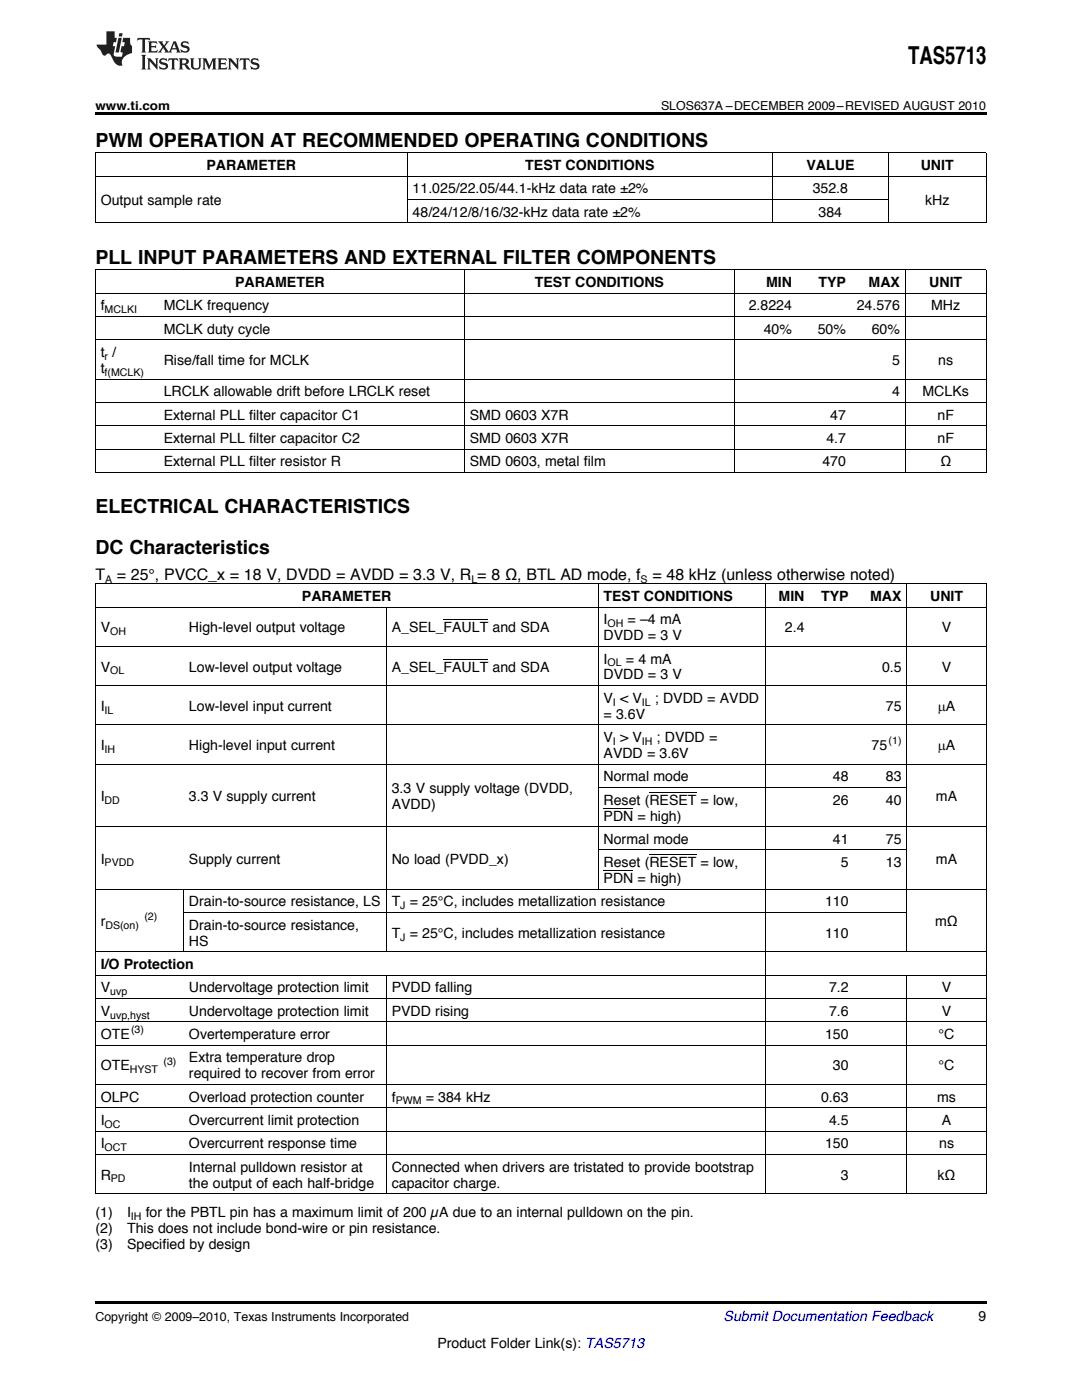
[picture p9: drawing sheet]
<svg xmlns="http://www.w3.org/2000/svg" width="216mm" height="279mm" viewBox="0 0 216 279" stroke-linecap="round" stroke-linejoin="round" font-family="sans-serif">
<defs><g id="words">
<text font-size="4.9" x="181.2" y="12.8">TAS5713</text>
<g font-size="3.9">
<text x="19" y="29.3">PWM OPERATION AT RECOMMENDED OPERATING CONDITIONS</text>
<text x="19" y="52.6">PLL INPUT PARAMETERS AND EXTERNAL FILTER COMPONENTS</text>
<text x="19" y="102.4">ELECTRICAL CHARACTERISTICS</text>
<text x="19" y="110.6">DC Characteristics</text>
</g>
<g font-size="3.2">
<text x="19" y="115.7">T</text>
<text x="23.3" y="115.7">= 25°, PVCC_x = 18 V, DVDD = AVDD = 3.3 V, R = 8 Ω, BTL AD mode, f</text>
<text x="130.2" y="115.7">= 48 kHz (unless otherwise noted)</text>
</g>
<g font-size="2.8">
<text x="41.2" y="33.9">PARAMETER</text>
<text x="104.8" y="33.9">TEST CONDITIONS</text>
<text x="160.9" y="33.9">VALUE</text>
<text x="183.7" y="33.9">UNIT</text>
<text x="20.1" y="40.9">Output sample rate</text>
<text x="82.3" y="38.6">11.025/22.05/44.1-kHz data rate ±2%</text>
<text x="162.2" y="38.6">352.8</text>
<text x="184.6" y="40.9">kHz</text>
<text x="82.3" y="43.3">48/24/12/8/16/32-kHz data rate ±2%</text>
<text x="163.3" y="43.3">384</text>
<text x="46.9" y="57.3">PARAMETER</text>
<text x="106.7" y="57.3">TEST CONDITIONS</text>
<text x="152.9" y="57.3">MIN</text>
<text x="163.3" y="57.3">TYP</text>
<text x="173.3" y="57.3">MAX</text>
<text x="185.4" y="57.3">UNIT</text>
<text x="20.1" y="61.9">f</text>
<text x="32.7" y="61.9">MCLK frequency</text>
<text x="149.4" y="61.9">2.8224</text>
<text x="171" y="61.9">24.576</text>
<text x="185.8" y="61.9">MHz</text>
<text x="20.1" y="71.3">t /</text>
<text x="32.7" y="66.6">MCLK duty cycle</text>
<text x="152.4" y="66.6">40%</text>
<text x="163.2" y="66.6">50%</text>
<text x="174" y="66.6">60%</text>
<text x="20.1" y="74.4">t</text>
<text x="32.7" y="72.8">Rise/fall time for MCLK</text>
<text x="178" y="72.8">5</text>
<text x="187.2" y="72.8">ns</text>
<text x="32.7" y="79.1">LRCLK allowable drift before LRCLK reset</text>
<text x="32.7" y="83.7">External PLL filter capacitor C1</text>
<text x="93.7" y="83.7">SMD 0603 X7R</text>
<text x="165.7" y="83.7">47</text>
<text x="178" y="79.1">4</text>
<text x="184.1" y="79.1">MCLKs</text>
<text x="187.1" y="83.7">nF</text>
<text x="32.7" y="88.4">External PLL filter capacitor C2</text>
<text x="93.7" y="88.4">SMD 0603 X7R</text>
<text x="164.9" y="88.4">4.7</text>
<text x="187.1" y="88.4">nF</text>
<text x="32.7" y="93.1">External PLL filter resistor R</text>
<text x="93.7" y="93.1">SMD 0603, metal film</text>
<text x="164.1" y="93.1">470</text>
<text x="187.6" y="93.1">Ω</text>
<text x="60.3" y="119.9">PARAMETER</text>
<text x="120.4" y="119.9">TEST CONDITIONS</text>
<text x="155.4" y="119.9">MIN</text>
<text x="163.8" y="119.9">TYP</text>
<text x="173.6" y="119.9">MAX</text>
<text x="185.6" y="119.9">UNIT</text>
<text x="120.4" y="124.6">I</text>
<text x="125.2" y="124.6">= –4 mA</text>
<text x="20.1" y="126.2">V</text>
<text x="37.7" y="126.2">High-level output voltage</text>
<text x="78.2" y="126.2">A_SEL_FAULT and SDA</text>
<text x="120.4" y="127.8">DVDD = 3 V</text>
<text x="156.6" y="126.2">2.4</text>
<text x="187.9" y="126.2">V</text>
<text x="20.1" y="134">V</text>
<text x="37.7" y="134">Low-level output voltage</text>
<text x="78.2" y="134">A_SEL_FAULT and SDA</text>
<text x="120.4" y="132.4">I</text>
<text x="120.4" y="135.6">DVDD = 3 V</text>
<text x="124.9" y="132.4">= 4 mA</text>
<text x="176" y="134">0.5</text>
<text x="187.9" y="134">V</text>
<text x="20.1" y="141.9">I</text>
<text x="37.7" y="141.9">Low-level input current</text>
<text x="120.4" y="140.3">V &lt; V</text>
<text x="120.4" y="143.4">= 3.6V</text>
<text x="130.7" y="140.3">; DVDD = AVDD</text>
<text x="176.8" y="141.9">75</text>
<text x="187.1" y="141.9">mA</text>
<text x="20.1" y="149.7">I</text>
<text x="37.7" y="149.7">High-level input current</text>
<text x="120.4" y="148.1">V &gt; V</text>
<text x="131" y="148.1">; DVDD =</text>
<text x="173.9" y="149.7">75</text>
<text x="187.1" y="149.7">mA</text>
<text x="120.4" y="151.3">AVDD = 3.6V</text>
<text x="120.4" y="155.9">Normal mode</text>
<text x="166.2" y="155.9">48</text>
<text x="176.8" y="155.9">83</text>
<text x="20.1" y="159.8">I</text>
<text x="37.7" y="159.8">3.3 V supply current</text>
<text x="78.2" y="158.3">3.3 V supply voltage (DVDD,</text>
<text x="78.2" y="161.4">AVDD)</text>
<text x="120.4" y="160.6">Reset (RESET = low,</text>
<text x="166.2" y="160.6">26</text>
<text x="176.8" y="160.6">40</text>
<text x="186.8" y="159.8">mA</text>
<text x="120.4" y="163.8">PDN = high)</text>
<text x="20.1" y="172.3">I</text>
<text x="37.7" y="172.3">Supply current</text>
<text x="78.2" y="172.3">No load (PVDD_x)</text>
<text x="120.4" y="168.4">Normal mode</text>
<text x="120.4" y="173.1">Reset (RESET = low,</text>
<text x="166.2" y="168.4">41</text>
<text x="167.8" y="173.1">5</text>
<text x="176.8" y="168.4">75</text>
<text x="176.8" y="173.1">13</text>
<text x="186.8" y="172.3">mA</text>
<text x="120.4" y="176.2">PDN = high)</text>
<text x="20.1" y="184.8">r</text>
<text x="37.7" y="180.9">Drain-to-source resistance, LS</text>
<text x="37.7" y="185.6">Drain-to-source resistance,</text>
<text x="78.2" y="180.9">T = 25°C, includes metallization resistance</text>
<text x="164.6" y="180.9">110</text>
<text x="186.6" y="184.8">mΩ</text>
<text x="37.7" y="188.7">HS</text>
<text x="78.2" y="187.1">T = 25°C, includes metallization resistance</text>
<text x="164.6" y="187.1">110</text>
<text x="20.1" y="193.4">I/O Protection</text>
<text x="20.1" y="198">V</text>
<text x="20.1" y="202.7">V</text>
<text x="37.7" y="198">Undervoltage protection limit</text>
<text x="37.7" y="202.7">Undervoltage protection limit</text>
<text x="78.2" y="198">PVDD falling</text>
<text x="78.2" y="202.7">PVDD rising</text>
<text x="165.4" y="198">7.2</text>
<text x="165.4" y="202.7">7.6</text>
<text x="187.9" y="198">V</text>
<text x="187.9" y="202.7">V</text>
<text x="20.1" y="207.4">OTE</text>
<text x="37.7" y="207.4">Overtemperature error</text>
<text x="164.6" y="207.4">150</text>
<text x="187.3" y="207.4">°C</text>
<text x="20.1" y="213.6">OTE</text>
<text x="37.7" y="212">Extra temperature drop</text>
<text x="37.7" y="215.2">required to recover from error</text>
<text x="166.2" y="213.6">30</text>
<text x="187.3" y="213.6">°C</text>
<text x="20.1" y="219.9">OLPC</text>
<text x="37.7" y="219.9">Overload protection counter</text>
<text x="78.2" y="219.9">f</text>
<text x="84.9" y="219.9">= 384 kHz</text>
<text x="163.8" y="219.9">0.63</text>
<text x="187" y="219.9">ms</text>
<text x="20.1" y="224.5">I</text>
<text x="37.7" y="224.5">Overcurrent limit protection</text>
<text x="165.4" y="224.5">4.5</text>
<text x="187.9" y="224.5">A</text>
<text x="20.1" y="229.2">I</text>
<text x="37.7" y="229.2">Overcurrent response time</text>
<text x="37.7" y="233.8">Internal pulldown resistor at</text>
<text x="78.2" y="233.8">Connected when drivers are tristated to provide bootstrap</text>
<text x="164.6" y="229.2">150</text>
<text x="187.4" y="229.2">ns</text>
<text x="20.1" y="235.4">R</text>
<text x="37.7" y="237">the output of each half-bridge</text>
<text x="78.2" y="237">capacitor charge.</text>
<text x="167.8" y="235.4">3</text>
<text x="187.1" y="235.4">kΩ</text>
<text x="19" y="242.9">(1)</text>
<text x="25.4" y="242.9">I</text>
<text x="29.1" y="242.9">for the PBTL pin has a maximum limit of 200 µA due to an internal pulldown on the pin.</text>
<text x="19" y="246">(2)</text>
<text x="19" y="249.2">(3)</text>
<text x="25.4" y="246">This does not include bond-wire or pin resistance.</text>
<text x="25.4" y="249.2">Specified by design</text>
<text x="195.3" y="263.6">9</text>
<text x="87.3" y="269">Product Folder Link(s): TAS5713</text>
</g>
<text font-size="2.8" fill="#0000c8" x="144.4" y="263.6">Submit Documentation Feedback</text>
<g font-size="2.5">
<text x="19" y="21.9">www.ti.com</text>
<text x="131.9" y="21.9">SLOS637A –DECEMBER 2009–REVISED AUGUST 2010</text>
<text x="19" y="263.6">Copyright © 2009–2010, Texas Instruments Incorporated</text>
</g>
<g font-size="2.1">
<text x="20.9" y="62.5">MCLKI</text>
<text x="20.9" y="71.8">r</text>
<text x="20.9" y="75">f(MCLK)</text>
<text x="21" y="116.3">A</text>
<text x="94.1" y="116.3">L</text>
<text x="127.8" y="116.3">S</text>
<text x="121.2" y="125.2">OH</text>
<text x="22" y="126.8">OH</text>
<text x="22" y="134.6">OL</text>
<text x="121.2" y="133">OL</text>
<text x="20.9" y="142.4">IL</text>
<text x="122.3" y="140.8">I</text>
<text x="128.1" y="140.8">IL</text>
<text x="122.3" y="148.7">I</text>
<text x="128.1" y="148.7">IH</text>
<text x="177.3" y="148.6">(1)</text>
<text x="20.9" y="150.2">IH</text>
<text x="20.9" y="160.4">DD</text>
<text x="20.9" y="172.9">PVDD</text>
<text x="21" y="185.4">DS(on)</text>
<text x="28.8" y="183.7">(2)</text>
<text x="79.9" y="181.5">J</text>
<text x="79.9" y="187.7">J</text>
<text x="22" y="198.6">uvp</text>
<text x="22" y="203.3">uvp,hyst</text>
<text x="26.2" y="206.2">(3)</text>
<text x="25.9" y="214.2">HYST</text>
<text x="32.6" y="212.5">(3)</text>
<text x="79" y="220.4">PWM</text>
<text x="20.9" y="225.1">OC</text>
<text x="20.9" y="229.7">OCT</text>
<text x="22.1" y="236">PD</text>
<text x="26.1" y="243.4">IH</text>
</g>
</g></defs>
<g fill="#231f20">
<path d="M27.5 7.6l-.1 .5 .4-.2h.6v.1v2.1l-.2 .4h1l-.3-.4v-2.1l.1-.1h.5l.5 .2-.2-.5zM29.5 8.3l.2 .3v1.5l-.2 .4h1.8l.2-.6a1.04 1.04 0 0 1-1.3 .2v-.7h.6l.3 .2v-.6l-.3 .2h-.6v-.6l.8-.1 .4 .3-.2-.5zM31.5 8.3l.9 1.1-.9 1.1h.8l-.2-.2 .5-.7 .4 .7-.2 .2h1.5l-.1-.2 .1-.4h.9l.1 .4-.2 .2h1l-.3-.3-.7-1.9h-.5l-.9 2-.8-1 .9-1h-.8l.1 .3-.3 .5-.4-.6 .2-.2zM34.7 8.6l.4 1h-.7zM36.3 8.4a.63 .63 0 0 0-.2 .7 .63 .63 0 0 0 .6 .4l.6 .2 .1 .2a.75 .75 0 0 1-.7 .4 .75 .75 0 0 1-.6-.5l.1 .7 .1-.1a1.11 1.11 0 0 0 1.5-.6 1.13 1.13 0 0 0-1.2-.8l-.1-.4a1.04 1.04 0 0 1 1.2 .2l-.2-.5-.1 .1-.5-.2zM28.2 10.9l.2 .4v2.2l-.2 .4h1l-.3-.4v-2.2l.3-.4zM29.3 11.6l.3 .4v1.5l-.3 .4h.8l-.2-.4v-1.3l1.5 1.7v-1.9l.2-.4h-.7l.2 .4v.9l-1.1-1.3zM32 11.8a.62 .62 0 0 0-.2 .7 .62 .62 0 0 0 .6 .4l.6 .1 .1 .3a.76 .76 0 0 1-.7 .3 .76 .76 0 0 1-.6-.4l.1 .7 .1-.1a1.11 1.11 0 0 0 1.5-.6 1.13 1.13 0 0 0-1.2-.8l-.1-.4a1.04 1.04 0 0 1 1.2 .2l-.2-.6-.1 .1-.5-.1zM33.7 11.6l-.2 .6a.61 .61 0 0 1 .8-.3v1.6l-.2 .4h.9l-.2-.4v-1.6a.63 .63 0 0 1 .8 .3l-.2-.6zM35.6 11.6l.3 .4v1.5l-.3 .4h1l-.2-.2v-.8l.5 .2a.76 .76 0 0 0 1.2 .7l-1-1a.58 .58 0 0 0 .6-.5 .58 .58 0 0 0-.5-.6zM36.4 11.9h.1a.45 .45 0 0 1 .5 .1 .45 .45 0 0 1 .1 .5l-.7 .2zM37.9 11.6l.2 .2a2.17 2.17 0 0 0 .3 1.9 .99 .99 0 0 0 1.6-.6v-1.1l.2-.4h-.7l.2 .2a1.92 1.92 0 0 1-.2 1.8 .6 .6 0 0 1-.9-.5v-1.1l.2-.4zM40.4 11.6l.2 .4v1.5l-.2 .4h.7l-.2-.4v-1.4l.8 1.8 .8-1.8v1.4l-.2 .4h.9l-.2-.4v-1.5l.2-.4h-.8l-.6 1.5-.6-1.5zM43.4 11.6l.2 .4v1.5l-.2 .4h1.8l.2-.6a1.04 1.04 0 0 1-1.3 .1v-.6h.5l.4 .2v-.6l-.4 .2h-.5v-.7h.8l.3 .3-.1-.6zM45.5 11.6l.2 .4v1.5l-.2 .4h.7l-.2-.4v-1.3l1.5 1.7v-1.9l.2-.4h-.7l.2 .4v.9l-1.1-1.3zM47.9 11.6l-.1 .6a.61 .61 0 0 1 .8-.3v1.6l-.3 .4h1l-.3-.4 .1-1.6a.63 .63 0 0 1 .7 .3l-.1-.6zM50.2 11.8a.62 .62 0 0 0-.2 .7 .62 .62 0 0 0 .6 .4l.6 .1 .2 .3a.76 .76 0 0 1-.8 .3 .76 .76 0 0 1-.6-.4l.1 .7 .2-.1a1.11 1.11 0 0 0 1.5-.6 1.13 1.13 0 0 0-1.3-.8l-.1-.4a1.04 1.04 0 0 1 1.2 .2l-.1-.6-.2 .1-.5-.1z"/>
<path d="M21.2 6.3v2.6h-1.9l.1 .4 .7 .9a.91 .91 0 0 0 1 .8 .56 .56 0 0 1 .5-.3 .56 .56 0 0 1 .5 .3l.4 .8a1.53 1.53 0 0 0 1.9 1.2 1.54 1.54 0 0 1 1-2.1l.9-.3v-1.4a1.52 1.52 0 0 1-.3-1.6h-1.4l-.2 .8h.5l-.2 .8h-.4l-.2 1v.2l.4 .1-.2 .8a1.93 1.93 0 0 1-1.6-.3l.3-1.8h-.5l.2-.8h.4l.2-.8h-.4v-1.3zM23.6 7.6l-.6 2.9h.7l.6-2.9zM23.8 6.6l-.1 .7h.6l.2-.7z"/>
</g>
<path d="M19 22.5h177.8v.5h-177.8zM19 259.7h177.8v.5h-177.8z" fill="#000"/>
<g fill="none" stroke="#000" stroke-width=".2">
<path d="M19 35.2h177.8M19 30.5h177.8M19.1 30.6v13.9M81.2 30.6v13.9M81.3 39.8h96M154.1 30.6v13.9M177.2 30.6v13.9M196.8 30.6v13.9M19 58.5h177.8M19 53.9h177.8M19 44.5h177.8M19.1 53.9v40.4"/>
<path d="M92.6 53.9v40.4M146.5 53.9v40.4M180.6 53.9v40.4M196.8 53.9v40.4M19 75.7h177.8M19 67.8h177.8M19 63.2h177.8M19 94.3h177.8M19 89.6h177.8M19 85h177.8M19 80.3h177.8M19 116.5h177.8"/>
<path d="M19.1 116.6v121.7M119.3 116.6v60.9M152.8 116.6v121.7M180.9 116.6v73.4M196.8 116.6v121.7M19 136.8h177.8M19 129h177.8M19 121.2h177.8M77.1 121.2v68.8M88.5 131.5h8.9M88.5 123.7h8.9M19 152.5h177.8"/>
<path d="M19 144.7h177.8M119.4 157.1h61.6M129.6 158.1h9.4M19 177.5h177.8M19 165h177.8M36.6 177.5v12.5M119.4 169.6h61.6M120.4 173.8h6M120.4 161.3h6M129.6 170.6h9.4M19 199.3h177.8M19 194.6h177.8"/>
<path d="M19 190h177.8M36.7 182.1h144.3M77.1 194.7v43.6M180.9 194.7v43.6M19 216.4h177.8M19 208.6h177.8M19 203.9h177.8M19 238.2h177.8M19 230.4h177.8M19 225.7h177.8M19 221.1h177.8"/>
</g>
<use href="#words"/>
</svg>
